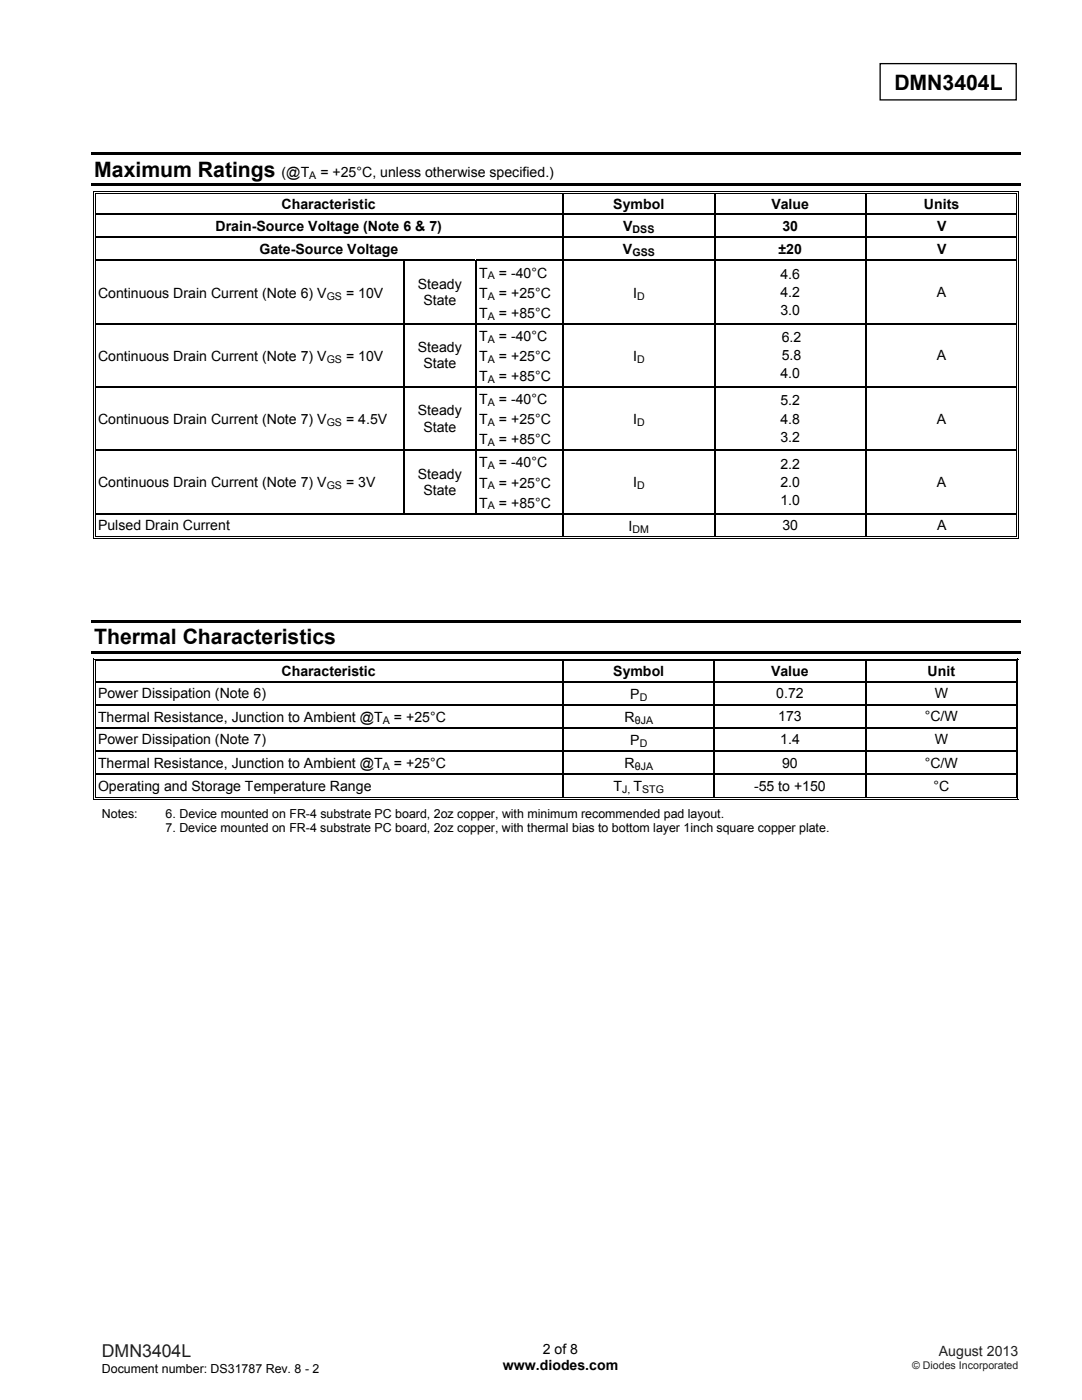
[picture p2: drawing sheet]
<svg xmlns="http://www.w3.org/2000/svg" width="216mm" height="279mm" viewBox="0 0 216 279" stroke-linecap="round" stroke-linejoin="round" font-family="sans-serif">
<defs><g id="words">
<g font-size="4.2">
<text x="178.5" y="18.1">DMN3404L</text>
<text x="18.8" y="35.3">Maximum Ratings</text>
<text x="18.8" y="128.6">Thermal Characteristics</text>
</g>
<text font-size="3.5" fill="#231f20" x="20.3" y="270.9">DMN3404L</text>
<g font-size="2.8">
<text x="56.2" y="35.3">(@T</text>
<text x="63.9" y="35.3">= +25°C, unless otherwise specified.)</text>
<text x="56.2" y="41.6">Characteristic</text>
<text x="122.4" y="41.6">Symbol</text>
<text x="153.9" y="41.6">Value</text>
<text x="184.4" y="41.6">Units</text>
<text x="43" y="46">Drain-Source Voltage (Note 6 &amp; 7)</text>
<text x="124.4" y="46.1">V</text>
<text x="156.1" y="46">30</text>
<text x="187" y="46">V</text>
<text x="51.8" y="50.7">Gate-Source Voltage</text>
<text x="124.3" y="50.8">V</text>
<text x="155.3" y="50.7">±20</text>
<text x="187" y="50.7">V</text>
<text x="19.6" y="59.4">Continuous Drain Current (Note 6) V</text>
<text x="69" y="59.4">= 10V</text>
<text x="83.4" y="57.6">Steady</text>
<text x="95.6" y="59.4">T</text>
<text x="95.6" y="55.4">T</text>
<text x="99.5" y="55.4">= -40°C</text>
<text x="99.5" y="59.4">= +25°C</text>
<text x="126.3" y="59.4">I</text>
<text x="155.7" y="55.7">4.6</text>
<text x="155.7" y="59.3">4.2</text>
<text x="187" y="59.3">A</text>
<text x="84.5" y="60.9">State</text>
<text x="95.6" y="63.4">T</text>
<text x="99.5" y="63.4">= +85°C</text>
<text x="155.7" y="62.9">3.0</text>
<text x="83.4" y="70.3">Steady</text>
<text x="95.6" y="68">T</text>
<text x="99.5" y="68">= -40°C</text>
<text x="156" y="68.3">6.2</text>
<text x="156" y="71.9">5.8</text>
<text x="187" y="71.9">A</text>
<text x="19.6" y="72">Continuous Drain Current (Note 7) V</text>
<text x="69" y="72">= 10V</text>
<text x="84.5" y="73.5">State</text>
<text x="95.6" y="72.1">T</text>
<text x="95.6" y="76.1">T</text>
<text x="99.5" y="72.1">= +25°C</text>
<text x="99.5" y="76.1">= +85°C</text>
<text x="126.3" y="72">I</text>
<text x="155.7" y="75.5">4.0</text>
<text x="83.4" y="82.9">Steady</text>
<text x="95.6" y="80.7">T</text>
<text x="99.5" y="80.7">= -40°C</text>
<text x="155.7" y="80.9">5.2</text>
<text x="19.6" y="84.7">Continuous Drain Current (Note 7) V</text>
<text x="69" y="84.7">= 4.5V</text>
<text x="84.5" y="86.1">State</text>
<text x="95.6" y="84.7">T</text>
<text x="95.6" y="88.7">T</text>
<text x="99.5" y="84.7">= +25°C</text>
<text x="99.5" y="88.7">= +85°C</text>
<text x="126.3" y="84.7">I</text>
<text x="155.7" y="84.5">4.8</text>
<text x="155.7" y="88.1">3.2</text>
<text x="187" y="84.5">A</text>
<text x="83.4" y="95.5">Steady</text>
<text x="95.6" y="93.3">T</text>
<text x="99.5" y="93.3">= -40°C</text>
<text x="155.7" y="93.6">2.2</text>
<text x="19.6" y="97.3">Continuous Drain Current (Note 7) V</text>
<text x="69" y="97.3">= 3V</text>
<text x="84.5" y="98.8">State</text>
<text x="95.6" y="97.3">T</text>
<text x="95.6" y="101.3">T</text>
<text x="99.5" y="97.3">= +25°C</text>
<text x="99.5" y="101.3">= +85°C</text>
<text x="126.3" y="97.3">I</text>
<text x="155.7" y="97.2">2.0</text>
<text x="155.7" y="100.8">1.0</text>
<text x="187" y="97.2">A</text>
<text x="19.6" y="105.8">Pulsed Drain Current</text>
<text x="125.4" y="105.9">I</text>
<text x="156.1" y="105.8">30</text>
<text x="187" y="105.8">A</text>
<text x="56.2" y="134.9">Characteristic</text>
<text x="122.4" y="134.9">Symbol</text>
<text x="153.9" y="134.9">Value</text>
<text x="185.1" y="134.9">Unit</text>
<text x="19.6" y="139.3">Power Dissipation (Note 6)</text>
<text x="125.8" y="139.5">P</text>
<text x="154.9" y="139.3">0.72</text>
<text x="155.3" y="144">173</text>
<text x="184.5" y="144">°C/W</text>
<text x="186.5" y="139.3">W</text>
<text x="19.6" y="144.1">Thermal Resistance, Junction to Ambient @T</text>
<text x="19.6" y="148.6">Power Dissipation (Note 7)</text>
<text x="78.6" y="144.1">= +25°C</text>
<text x="124.6" y="144.1">R</text>
<text x="125.8" y="148.7">P</text>
<text x="155.7" y="148.6">1.4</text>
<text x="186.5" y="148.6">W</text>
<text x="19.6" y="153.3">Thermal Resistance, Junction to Ambient @T</text>
<text x="78.6" y="153.3">= +25°C</text>
<text x="124.6" y="153.3">R</text>
<text x="156.1" y="153.2">90</text>
<text x="184.5" y="153.2">°C/W</text>
<text x="19.6" y="157.8">Operating and Storage Temperature Range</text>
<text x="122.4" y="157.9">T</text>
<text x="126.4" y="157.9">T</text>
<text x="150.5" y="157.8">-55 to +150</text>
<text x="186.2" y="157.8">°C</text>
<text x="100.3" y="273.5">www.diodes.com</text>
<text x="108.3" y="270.2">2 of 8</text>
</g>
<text font-size="2.8" fill="#231f20" x="187.3" y="270.6">August 2013</text>
<g font-size="2.5">
<text x="20.3" y="163.2">Notes:</text>
<text x="33" y="166.1">7. Device mounted on FR-4 substrate PC board, 2oz copper, with thermal bias to bottom layer 1inch square copper plate.</text>
<text x="33" y="163.2">6. Device mounted on FR-4 substrate PC board, 2oz copper, with minimum recommended pad layout.</text>
<text x="20.3" y="274">Document number: DS31787 Rev. 8 - 2</text>
</g>
<g font-size="2.1">
<text x="61.7" y="35.6">A</text>
<text x="126.2" y="46.5">DSS</text>
<text x="126.2" y="51.1">GSS</text>
<text x="65.2" y="59.8">GS</text>
<text x="97.3" y="55.8">A</text>
<text x="97.3" y="59.8">A</text>
<text x="127.1" y="59.8">D</text>
<text x="97.3" y="63.8">A</text>
<text x="97.3" y="68.4">A</text>
<text x="65.2" y="72.4">GS</text>
<text x="97.3" y="72.4">A</text>
<text x="97.3" y="76.4">A</text>
<text x="127.1" y="72.4">D</text>
<text x="97.3" y="81">A</text>
<text x="65.2" y="85">GS</text>
<text x="97.3" y="85">A</text>
<text x="97.3" y="89">A</text>
<text x="127.1" y="85">D</text>
<text x="97.3" y="93.6">A</text>
<text x="65.2" y="97.6">GS</text>
<text x="97.3" y="97.7">A</text>
<text x="97.3" y="101.7">A</text>
<text x="127.1" y="97.6">D</text>
<text x="126.2" y="106.3">DM</text>
<text x="127.7" y="139.8">D</text>
<text x="76.4" y="144.4">A</text>
<text x="126.7" y="144.4">θJA</text>
<text x="127.7" y="149.1">D</text>
<text x="76.4" y="153.7">A</text>
<text x="126.7" y="153.7">θJA</text>
<text x="124.2" y="158.3">J,</text>
<text x="128.1" y="158.3">STG</text>
</g>
<text font-size="2.1" fill="#231f20" x="182" y="273.2">© Diodes Incorporated</text>
</g></defs>
<path d="M175.6 12.7h27.2v7.2h-27.2z" fill="none" stroke="#000" stroke-width=".26"/>
<g fill="#000">
<path d="M18.3 30.4h185.4v.6h-185.4zM18.3 36.6h185.4v.5h-185.4zM18.6 38.1h.2v.6h-.2zM18.6 38.1h.5v.2h-.5zM18.9 38.5h.2v.2h-.2zM112.3 38.7h.2zM112.3 38.1h.5v.2h-.5zM112.3 38.5h.5v.2h-.5zM142.5 38.7h.2zM142.5 38.1h.5v.2h-.5zM142.5 38.5h.5v.2h-.5zM172.7 38.7h.2z"/>
<path d="M172.7 38.1h.5v.2h-.5zM172.7 38.5h.5v.2h-.5zM202.8 38.1h.5v.2h-.5zM202.8 38.5h.1v.2h-.1zM203.1 38.1h.2v.6h-.2zM18.6 42.6h.2v.3h-.2zM18.6 47.2h.2v.3h-.2zM18.6 51.9h.2v.2h-.2zM18.9 42.6h.2v.3h-.2zM18.9 47.2h.2v.3h-.2zM18.9 51.9h.2v.2h-.2zM80.5 51.9h.3v.2h-.3z"/>
<path d="M94.8 51.9h.3v.2h-.3zM112.3 42.6h.2v.3h-.2zM112.3 47.2h.2v.3h-.2zM112.3 51.9h.2v.2h-.2zM142.5 42.6h.2v.3h-.2zM142.5 47.2h.2v.3h-.2zM142.5 51.9h.2v.2h-.2zM172.7 42.6h.2v.3h-.2zM172.7 47.2h.2v.3h-.2zM172.7 51.9h.2v.2h-.2zM202.8 42.6h.1v.3h-.1zM202.8 47.2h.1v.3h-.1z"/>
<path d="M202.8 51.9h.1v.2h-.1zM203.1 42.6h.2v.3h-.2zM203.1 47.2h.2v.3h-.2zM203.1 51.9h.2v.2h-.2zM18.6 64.5h.2v.2h-.2zM18.6 77.1h.2v.3h-.2zM18.9 64.5h.2v.2h-.2zM18.9 77.1h.2v.3h-.2zM80.5 64.5h.3v.2h-.3zM80.5 77.1h.3v.3h-.3zM94.8 64.5h.3v.2h-.3zM94.8 77.1h.3v.3h-.3z"/>
<path d="M112.3 64.5h.2v.2h-.2zM112.3 77.1h.2v.3h-.2zM142.5 64.5h.2v.2h-.2zM142.5 77.1h.2v.3h-.2zM172.7 64.5h.2v.2h-.2zM172.7 77.1h.2v.3h-.2zM202.8 64.5h.1v.2h-.1zM202.8 77.1h.1v.3h-.1zM203.1 64.5h.2v.2h-.2zM203.1 77.1h.2v.3h-.2zM18.6 89.7h.2v.3h-.2zM18.9 89.7h.2v.3h-.2z"/>
<path d="M80.5 89.7h.3v.3h-.3zM94.8 89.7h.3v.3h-.3zM112.3 89.7h.2v.3h-.2zM142.5 89.7h.2v.3h-.2zM172.7 89.7h.2v.3h-.2zM202.8 89.7h.1v.3h-.1zM203.1 89.7h.2v.3h-.2zM18.6 102.4h.2v.2h-.2zM18.6 107.4h.5v.1h-.5zM18.9 102.4h.2v.2h-.2zM18.9 107h.2v.2h-.2zM112.3 102.4h.2v.2h-.2z"/>
<path d="M112.3 107h.5v.2h-.5zM142.5 102.4h.2v.2h-.2zM142.5 107h.5v.2h-.5zM172.7 102.4h.2v.2h-.2zM172.7 107h.5v.2h-.5zM202.8 102.4h.1v.2h-.1zM202.8 107.4h.5v.1h-.5zM202.8 107h.1v.2h-.1zM203.1 102.4h.2v.2h-.2zM203.1 107h.2v.5h-.2zM18.3 123.7h185.4v.6h-185.4zM18.3 129.9h185.4v.5h-185.4z"/>
<path d="M18.5 131.4h.2v.6h-.2zM18.5 131.4h.5v.2h-.5zM18.5 135.9h.2v.3h-.2zM18.9 131.8h.1v.2h-.1zM18.9 135.9h.1v.3h-.1zM112.3 132h.2zM112.3 131.4h.5v.2h-.5zM112.3 131.8h.5v.2h-.5zM112.3 135.9h.2v.3h-.2zM142.4 132h.3zM142.4 131.4h.5v.2h-.5zM142.4 131.8h.5v.2h-.5z"/>
<path d="M142.4 135.9h.3v.3h-.3zM172.6 132h.2zM172.6 131.4h.5v.2h-.5zM172.6 131.8h.5v.2h-.5zM172.6 135.9h.2v.3h-.2zM202.7 131.4h.5v.2h-.5zM202.7 131.8h.2v.2h-.2zM202.7 135.9h.2v.3h-.2zM203 131.4h.2v.6h-.2zM203 135.9h.2v.3h-.2zM18.5 140.5h.2v.3h-.2zM18.5 145.2h.2v.2h-.2z"/>
<path d="M18.5 149.8h.2v.3h-.2zM18.5 154.4h.2v.3h-.2zM18.5 159.4h.5v.2h-.5zM18.9 140.5h.1v.3h-.1zM18.9 145.2h.1v.2h-.1zM18.9 149.8h.1v.3h-.1zM18.9 154.4h.1v.3h-.1zM18.9 159h.1v.2h-.1zM112.3 140.5h.2v.3h-.2zM112.3 145.2h.2v.2h-.2zM112.3 149.8h.2v.3h-.2zM112.3 154.4h.2v.3h-.2z"/>
<path d="M112.3 159h.5v.2h-.5zM142.4 140.5h.3v.3h-.3zM142.4 145.2h.3v.2h-.3zM142.4 149.8h.3v.3h-.3zM142.4 154.4h.3v.3h-.3zM142.4 159h.5v.2h-.5zM172.6 140.5h.2v.3h-.2zM172.6 145.2h.2v.2h-.2zM172.6 149.8h.2v.3h-.2zM172.6 154.4h.2v.3h-.2zM172.6 159h.5v.2h-.5zM202.7 140.5h.2v.3h-.2z"/>
<path d="M202.7 145.2h.2v.2h-.2zM202.7 149.8h.2v.3h-.2zM202.7 154.4h.2v.3h-.2zM202.7 159.4h.5v.2h-.5zM202.7 159h.2v.2h-.2zM203 140.5h.2v.3h-.2zM203 145.2h.2v.2h-.2zM203 149.8h.2v.3h-.2zM203 154.4h.2v.3h-.2zM203 159h.2v.6h-.2z"/>
</g>
<g fill="none" stroke="#000" stroke-width=".2">
<path d="M18.7 38.7v3.9M19 38.7v3.9M19.1 38.2h93.2M19.1 38.6h93.2M112.8 38.2h29.7M112.8 38.6h29.7M143 38.2h29.7M143 38.6h29.7M173.2 38.2h29.6M173.2 38.6h29.6M202.8 38.7v3.9M203.2 38.7v3.9"/>
<path d="M18.7 42.9v4.3M18.7 47.5v4.4M18.7 52.1v12.4M19 42.9v4.3M19 47.5v4.4M19 52.1v12.4M202.8 42.9v4.3M202.8 47.5v4.4M202.8 52.1v12.4M203.2 42.9v4.3M203.2 47.5v4.4M203.2 52.1v12.4"/>
<path d="M18.7 64.7v12.4M18.7 77.4v12.3M19 64.7v12.4M19 77.4v12.3M202.8 64.7v12.4M202.8 77.4v12.3M203.2 64.7v12.4M203.2 77.4v12.3M18.7 90v12.4M19 90v12.4M202.8 90v12.4M203.2 90v12.4"/>
<path d="M18.7 102.6v4.9M19 102.6v4.4M19.1 107.4h183.7M19.1 107.1h93.2M112.8 107.1h29.7M143 107.1h29.7M173.2 107.1h29.6M202.8 102.6v4.4M203.2 102.6v4.4M18.6 132v3.9M18.6 136.2v4.3M19 132v3.9"/>
<path d="M19 136.2v4.3M19 131.5h93.3M19 131.9h93.3M112.8 131.5h29.6M112.8 131.9h29.6M142.9 131.5h29.7M142.9 131.9h29.7M173.1 131.5h29.6M173.1 131.9h29.6M202.8 132v3.9M202.8 136.2v4.3M203.1 132v3.9"/>
<path d="M203.1 136.2v4.3M18.6 140.8v4.4M18.6 145.4v4.4M18.6 150.1v4.3M18.6 154.7v4.9M19 140.8v4.4M19 145.4v4.4M19 150.1v4.3M19 154.7v4.3M19 159.5h183.7M19 159.1h93.3M112.8 159.1h29.6"/>
<path d="M142.9 159.1h29.7M173.1 159.1h29.6M202.8 140.8v4.4M202.8 145.4v4.4M202.8 150.1v4.3M202.8 154.7v4.3M203.1 140.8v4.4M203.1 145.4v4.4M203.1 150.1v4.3M203.1 154.7v4.3"/>
</g>
<g fill="none" stroke="#000" stroke-width=".25">
<path d="M112.4 38.7v3.9M142.6 38.7v3.9M172.8 38.7v3.9M19.1 42.7h93.2M19.1 47.4h93.2M19.1 52h61.4M80.6 52.1v12.4M80.8 52h14M94.9 52.1v12.4M95.1 52h17.2M112.4 42.9v4.3M112.4 47.5v4.4"/>
<path d="M112.4 52.1v12.4M112.5 42.7h30M112.5 47.4h30M112.5 52h30M142.6 42.9v4.3M142.6 47.5v4.4M142.6 52.1v12.4M142.7 42.7h30M142.7 47.4h30M142.7 52h30M172.8 42.9v4.3M172.8 47.5v4.4"/>
<path d="M172.8 52.1v12.4M172.9 42.7h29.9M172.9 47.4h29.9M172.9 52h29.9M19.1 64.6h61.4M19.1 77.2h61.4M80.6 64.7v12.4M80.6 77.4v12.3M80.8 64.6h14M80.8 77.2h14M94.9 64.7v12.4M94.9 77.4v12.3"/>
<path d="M95.1 64.6h17.2M95.1 77.2h17.2M112.4 64.7v12.4M112.4 77.4v12.3M112.5 64.6h30M112.5 77.2h30M142.6 64.7v12.4M142.6 77.4v12.3M142.7 64.6h30M142.7 77.2h30M172.8 64.7v12.4M172.8 77.4v12.3"/>
<path d="M172.9 64.6h29.9M172.9 77.2h29.9M19.1 89.9h61.4M80.6 90v12.4M80.8 89.9h14M94.9 90v12.4M95.1 89.9h17.2M112.4 90v12.4M112.5 89.9h30M142.6 90v12.4M142.7 89.9h30M172.8 90v12.4"/>
<path d="M172.9 89.9h29.9M19.1 102.5h93.2M112.4 102.6v4.4M112.5 102.5h30M142.6 102.6v4.4M142.7 102.5h30M172.8 102.6v4.4M172.9 102.5h29.9M19 136h93.3M112.4 132v3.9M112.4 136.2v4.3M112.5 136h29.9"/>
<path d="M142.6 132v3.9M142.6 136.2v4.3M142.7 136h29.9M172.7 132v3.9M172.7 136.2v4.3M172.8 136h29.9M19 140.7h93.3M19 145.3h93.3M19 149.9h93.3M19 154.5h93.3M112.4 140.8v4.4M112.4 145.4v4.4"/>
<path d="M112.4 150.1v4.3M112.4 154.7v4.3M112.5 140.7h29.9M112.5 145.3h29.9M112.5 149.9h29.9M112.5 154.5h29.9M142.6 140.8v4.4M142.6 145.4v4.4M142.6 150.1v4.3M142.6 154.7v4.3M142.7 140.7h29.9M142.7 145.3h29.9"/>
<path d="M142.7 149.9h29.9M142.7 154.5h29.9M172.7 140.8v4.4M172.7 145.4v4.4M172.7 150.1v4.3M172.7 154.7v4.3M172.8 140.7h29.9M172.8 145.3h29.9M172.8 149.9h29.9M172.8 154.5h29.9"/>
</g>
<use href="#words"/>
</svg>
